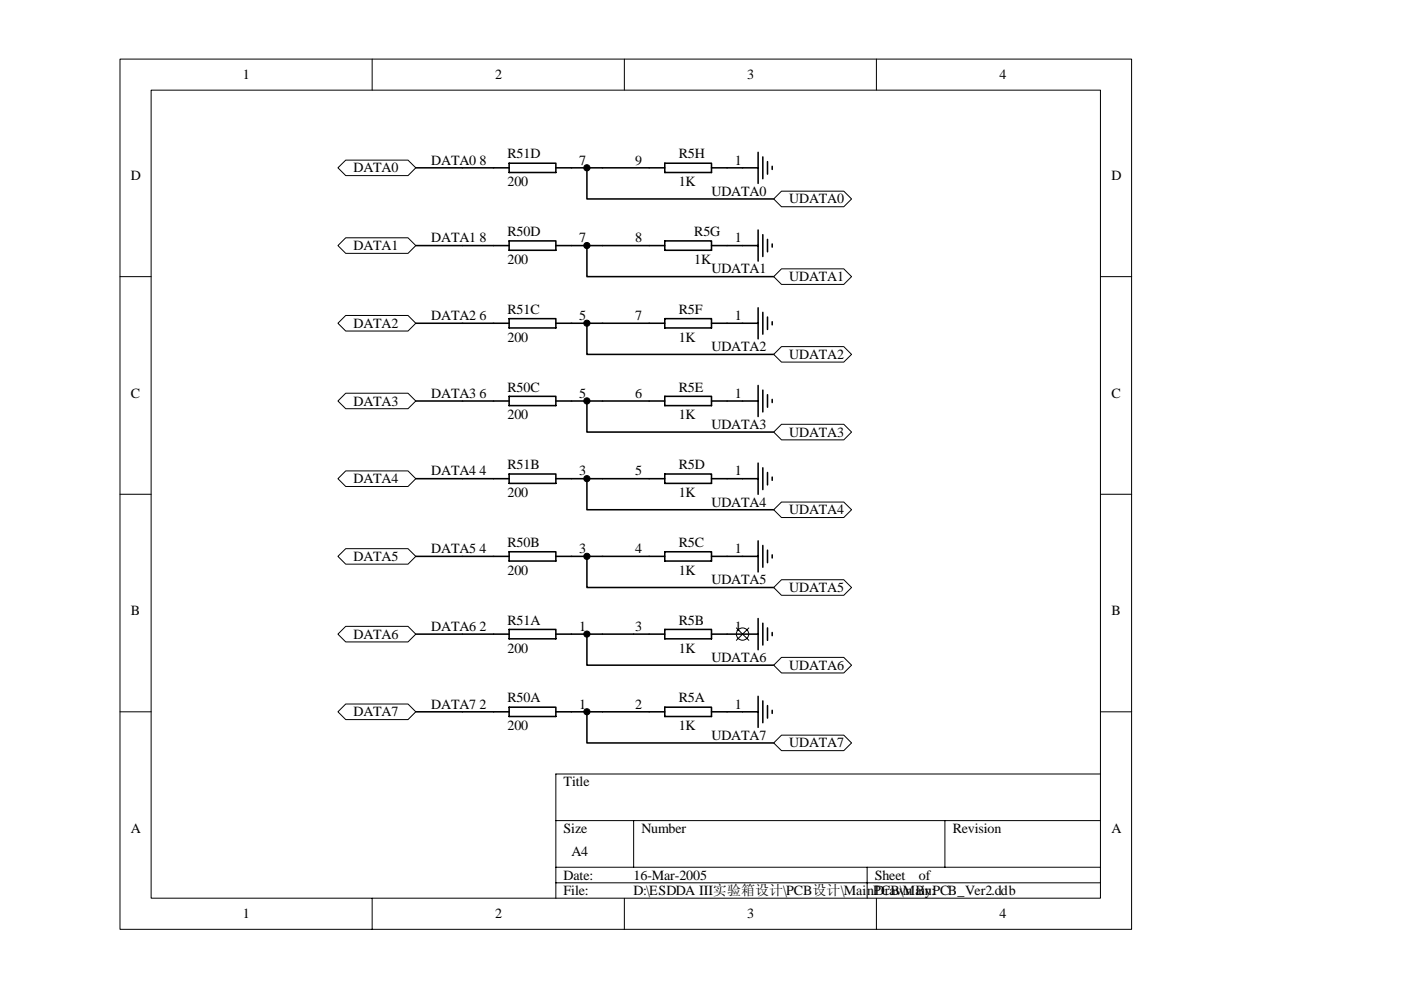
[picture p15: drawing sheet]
<svg xmlns="http://www.w3.org/2000/svg" width="297mm" height="210mm" viewBox="0 0 297 210" stroke-linecap="round" stroke-linejoin="round" font-family="sans-serif">
<defs><g id="words">
<g font-size="3">
<text x="51.5" y="16.8">1</text>
<text x="105" y="16.8">2</text>
<text x="158.4" y="16.8">3</text>
<text x="211.9" y="16.8">4</text>
<text x="91.4" y="34.9">DATA0</text>
<text x="101.7" y="34.9">8</text>
<text x="107.6" y="33.6">R51D</text>
<text x="122.8" y="34.9">7</text>
<text x="134.7" y="34.9">9</text>
<text x="143.9" y="33.6">R5H</text>
<text x="155.8" y="34.9">1</text>
<text x="27.8" y="38.2">D</text>
<text x="74.9" y="36.6">DATA0</text>
<text x="107.6" y="39.5">200</text>
<text x="143.9" y="39.5">1K</text>
<text x="150.9" y="41.5">UDATA0</text>
<text x="235.6" y="38.2">D</text>
<text x="167.3" y="43.1">UDATA0</text>
<text x="74.9" y="53">DATA1</text>
<text x="91.4" y="51.4">DATA1</text>
<text x="101.7" y="51.4">8</text>
<text x="107.6" y="50.1">R50D</text>
<text x="122.8" y="51.4">7</text>
<text x="134.7" y="51.4">8</text>
<text x="147.2" y="50.1">R5G</text>
<text x="155.8" y="51.4">1</text>
<text x="107.6" y="56">200</text>
<text x="147.2" y="56">1K</text>
<text x="150.9" y="58">UDATA1</text>
<text x="167.3" y="59.6">UDATA1</text>
<text x="74.9" y="69.5">DATA2</text>
<text x="91.4" y="67.9">DATA2</text>
<text x="101.7" y="67.9">6</text>
<text x="107.6" y="66.5">R51C</text>
<text x="122.8" y="67.9">5</text>
<text x="134.7" y="67.9">7</text>
<text x="143.9" y="66.5">R5F</text>
<text x="155.8" y="67.9">1</text>
<text x="107.6" y="72.5">200</text>
<text x="143.9" y="72.5">1K</text>
<text x="150.9" y="74.4">UDATA2</text>
<text x="167.3" y="76.1">UDATA2</text>
<text x="107.6" y="83">R50C</text>
<text x="143.9" y="83">R5E</text>
<text x="27.8" y="84.3">C</text>
<text x="74.9" y="86">DATA3</text>
<text x="91.4" y="84.3">DATA3</text>
<text x="101.7" y="84.3">6</text>
<text x="107.6" y="88.9">200</text>
<text x="122.8" y="84.3">5</text>
<text x="134.7" y="84.3">6</text>
<text x="143.9" y="88.9">1K</text>
<text x="155.8" y="84.3">1</text>
<text x="235.6" y="84.3">C</text>
<text x="150.9" y="90.9">UDATA3</text>
<text x="167.3" y="92.6">UDATA3</text>
<text x="91.4" y="100.8">DATA4</text>
<text x="101.7" y="100.8">4</text>
<text x="107.6" y="99.5">R51B</text>
<text x="122.8" y="100.8">3</text>
<text x="134.7" y="100.8">5</text>
<text x="143.9" y="99.5">R5D</text>
<text x="155.8" y="100.8">1</text>
<text x="74.9" y="102.4">DATA4</text>
<text x="107.6" y="105.4">200</text>
<text x="143.9" y="105.4">1K</text>
<text x="150.9" y="107.4">UDATA4</text>
<text x="167.3" y="109.1">UDATA4</text>
<text x="74.9" y="118.9">DATA5</text>
<text x="91.4" y="117.3">DATA5</text>
<text x="101.7" y="117.3">4</text>
<text x="107.6" y="116">R50B</text>
<text x="122.8" y="117.3">3</text>
<text x="134.7" y="117.3">4</text>
<text x="143.9" y="116">R5C</text>
<text x="155.8" y="117.3">1</text>
<text x="107.6" y="121.9">200</text>
<text x="143.9" y="121.9">1K</text>
<text x="150.9" y="123.9">UDATA5</text>
<text x="167.3" y="125.5">UDATA5</text>
<text x="27.8" y="130.5">B</text>
<text x="235.6" y="130.5">B</text>
<text x="74.9" y="135.4">DATA6</text>
<text x="91.4" y="133.8">DATA6</text>
<text x="101.7" y="133.8">2</text>
<text x="107.6" y="132.4">R51A</text>
<text x="122.8" y="133.8">1</text>
<text x="134.7" y="133.8">3</text>
<text x="143.9" y="132.4">R5B</text>
<text x="155.8" y="133.8">1</text>
<text x="107.6" y="138.4">200</text>
<text x="143.9" y="138.4">1K</text>
<text x="150.9" y="140.4">UDATA6</text>
<text x="167.3" y="142">UDATA6</text>
<text x="107.6" y="148.9">R50A</text>
<text x="143.9" y="148.9">R5A</text>
<text x="74.9" y="151.9">DATA7</text>
<text x="91.4" y="150.2">DATA7</text>
<text x="101.7" y="150.2">2</text>
<text x="107.6" y="154.9">200</text>
<text x="122.8" y="150.2">1</text>
<text x="134.7" y="150.2">2</text>
<text x="143.9" y="154.9">1K</text>
<text x="155.8" y="150.2">1</text>
<text x="150.9" y="156.8">UDATA7</text>
<text x="167.3" y="158.5">UDATA7</text>
<text x="119.5" y="166.7">Title</text>
<text x="27.8" y="176.6">A</text>
<text x="119.5" y="176.6">Size</text>
<text x="136" y="176.6">Number</text>
<text x="202" y="176.6">Revision</text>
<text x="235.6" y="176.6">A</text>
<text x="121.2" y="181.5">A4</text>
<text x="119.5" y="186.5">Date:</text>
<text x="119.5" y="189.8">File:</text>
<text x="134.3" y="189.8">D:\ESDDA III实验箱设计\PCB设计\MainPCB\MainPCB_Ver2.ddb</text>
<text x="134.3" y="186.5">16-Mar-2005</text>
<text x="185.5" y="186.5">Sheet</text>
<text x="185.5" y="189.8">Drawn By:</text>
<text x="194.8" y="186.5">of</text>
<text x="51.5" y="194.7">1</text>
<text x="105" y="194.7">2</text>
<text x="158.4" y="194.7">3</text>
<text x="211.9" y="194.7">4</text>
</g>
</g></defs>
<g fill="none" stroke="#000" stroke-width=".21">
<path d="M25.4 12.5h214.5v184.5h-214.5zM32 19.1h201.3v171.3h-201.3zM78.9 12.5v6.6M132.4 12.5v6.6M185.8 12.5v6.6M25.4 58.7h6.6M233.3 58.7h6.6M25.4 104.8h6.6M233.3 104.8h6.6M25.4 150.9h6.6M233.3 150.9h6.6M117.9 174h115.4"/>
<path d="M134.3 174v9.9M200.3 174v9.9M233.3 164.1h-115.4v26.4M78.9 190.5v6.6M117.9 183.9h115.4M117.9 187.2h115.4M132.4 190.5v6.6M183.9 183.9v6.6M185.8 190.5v6.6"/>
</g>
<g fill="none" stroke="#000" stroke-width=".33">
<path d="M88.2 35.6h19.7M107.9 34.6h10v2h-10zM117.9 35.6h23M124.4 35.6v6.6h39.6M140.9 34.6h10v2h-10zM150.9 35.6h3.3M157.4 35.6h3.3M160.7 32.3v6.6M161.7 33.3v4.6M162.7 34.3v2.6M163.7 35.3v.6M88.2 52.1h19.7"/>
<path d="M107.9 51.1h10v2h-10zM117.9 52.1h23M124.4 52.1v6.6h39.6M140.9 51.1h10v2h-10zM150.9 52.1h3.3M157.4 52.1h3.3M160.7 48.8v6.6M161.7 49.8v4.6M162.7 50.8v2.6M163.7 51.7v.7M88.2 68.5h19.7M107.9 67.6h10v1.9h-10z"/>
<path d="M117.9 68.5h23M124.4 68.5v6.6h39.6M140.9 67.6h10v1.9h-10zM150.9 68.5h3.3M157.4 68.5h3.3M160.7 65.3v6.5M161.7 66.2v4.6M162.7 67.2v2.7M163.7 68.2v.7M88.2 85h19.7M107.9 84h10v2h-10zM117.9 85h23"/>
<path d="M124.4 85v6.6h39.6M140.9 84h10v2h-10zM150.9 85h3.3M157.4 85h3.3M160.7 81.7v6.6M160.7 98.2v6.6M161.7 82.7v4.6M161.7 99.2v4.6M162.7 83.7v2.6M163.7 84.7v.6M88.2 101.5h19.7M88.2 118h19.7"/>
<path d="M107.9 117h10v2h-10zM107.9 100.5h10v2h-10zM117.9 101.5h23M117.9 118h23M124.4 101.5v6.6h39.6M124.4 118v6.6h39.6M140.9 117h10v2h-10zM140.9 100.5h10v2h-10zM150.9 101.5h3.3M150.9 118h3.3M157.4 101.5h3.3M157.4 118h3.3"/>
<path d="M160.7 114.7v6.6M161.7 115.7v4.6M162.7 100.2v2.6M162.7 116.6v2.7M163.7 101.2v.6M163.7 117.6v.7M88.2 134.5h19.7M107.9 133.5h10v1.9h-10zM117.9 134.5h16.4M124.4 134.5v6.5h39.6M137.6 134.5h3.3M140.9 133.5h10v1.9h-10z"/>
<path d="M150.9 134.5h3.3M157.4 134.5h3.3M160.7 131.1v6.7M161.7 132.1v4.7M162.7 133.1v2.7M163.7 134.1v.7M88.2 150.9h19.7M107.9 149.9h10v2h-10zM117.9 150.9h23M124.4 150.9v6.6h39.6M140.9 149.9h10v2h-10zM150.9 150.9h3.3"/>
<path d="M157.4 150.9h3.3M160.7 147.6v6.6M161.7 148.6v4.6M162.7 149.6v2.7M163.7 150.6v.7"/>
</g>
<g fill="#fff" stroke="#000" stroke-width=".21">
<path d="M71.6 35.6l1.7-1.6h13.2l1.7 1.6-1.7 1.6h-13.2z" fill-rule="evenodd"/>
<path d="M73.3 50.4h13.2l1.7 1.7-1.7 1.6h-13.2l-1.7-1.6z" fill-rule="evenodd"/>
<path d="M71.6 68.5l1.7-1.6h13.2l1.7 1.6-1.7 1.7h-13.2z" fill-rule="evenodd"/>
<path d="M73.3 83.4h13.2l1.7 1.6-1.7 1.7h-13.2l-1.7-1.7z" fill-rule="evenodd"/>
<path d="M73.3 99.8h13.2l1.7 1.7-1.7 1.6h-13.2l-1.7-1.6z" fill-rule="evenodd"/>
<path d="M71.6 118l1.7-1.7h13.2l1.7 1.7-1.7 1.6h-13.2z" fill-rule="evenodd"/>
<path d="M71.6 134.5l1.7-1.7h13.2l1.7 1.7-1.7 1.6h-13.2z" fill-rule="evenodd"/>
<path d="M71.6 150.9l1.7-1.6h13.2l1.7 1.6-1.7 1.7h-13.2z" fill-rule="evenodd"/>
<path d="M165.7 40.5h13.2l1.6 1.7-1.6 1.6h-13.2l-1.7-1.6z" fill-rule="evenodd"/>
<path d="M164 58.7l1.7-1.7h13.2l1.6 1.7-1.6 1.6h-13.2z" fill-rule="evenodd"/>
<path d="M164 75.1l1.7-1.6h13.2l1.6 1.6-1.6 1.7h-13.2z" fill-rule="evenodd"/>
<path d="M164 91.6l1.7-1.6h13.2l1.6 1.6-1.6 1.7h-13.2z" fill-rule="evenodd"/>
<path d="M164 108.1l1.7-1.7h13.2l1.6 1.7-1.6 1.6h-13.2z" fill-rule="evenodd"/>
<path d="M164 124.6l1.7-1.7h13.2l1.6 1.7-1.6 1.6h-13.2z" fill-rule="evenodd"/>
<path d="M164 141l1.7-1.6h13.2l1.6 1.6-1.6 1.7h-13.2z" fill-rule="evenodd"/>
<path d="M164 157.5l1.7-1.6h13.2l1.6 1.6-1.6 1.7h-13.2z" fill-rule="evenodd"/>
</g>
<path d="M154.2 35.6h3.2M154.2 52.1h3.2M154.2 68.5h3.2M154.2 85h3.2M154.2 101.5h3.2M154.2 118h3.2M134.3 134.5h3.3M154.2 134.5h3.2M154.2 150.9h3.2" fill="none" stroke="#000" stroke-width=".33"/>
<g fill="#000" stroke="#000" stroke-width=".21">
<circle cx="124.4" cy="35.6" r=".66"/>
<circle cx="124.4" cy="52.1" r=".65"/>
<circle cx="124.4" cy="68.5" r=".65"/>
<circle cx="124.4" cy="85" r=".66"/>
<circle cx="124.4" cy="118" r=".66"/>
<circle cx="124.4" cy="101.5" r=".65"/>
<circle cx="124.4" cy="134.4" r=".65"/>
<circle cx="124.4" cy="150.9" r=".65"/>
</g>
<g fill="none" stroke="#000" stroke-width=".21">
<path d="M156.1 133.1l2.7 2.7M158.8 133.1l-2.7 2.7"/>
<circle cx="157.4" cy="134.4" r="1.31"/>
</g>
<use href="#words"/>
</svg>
